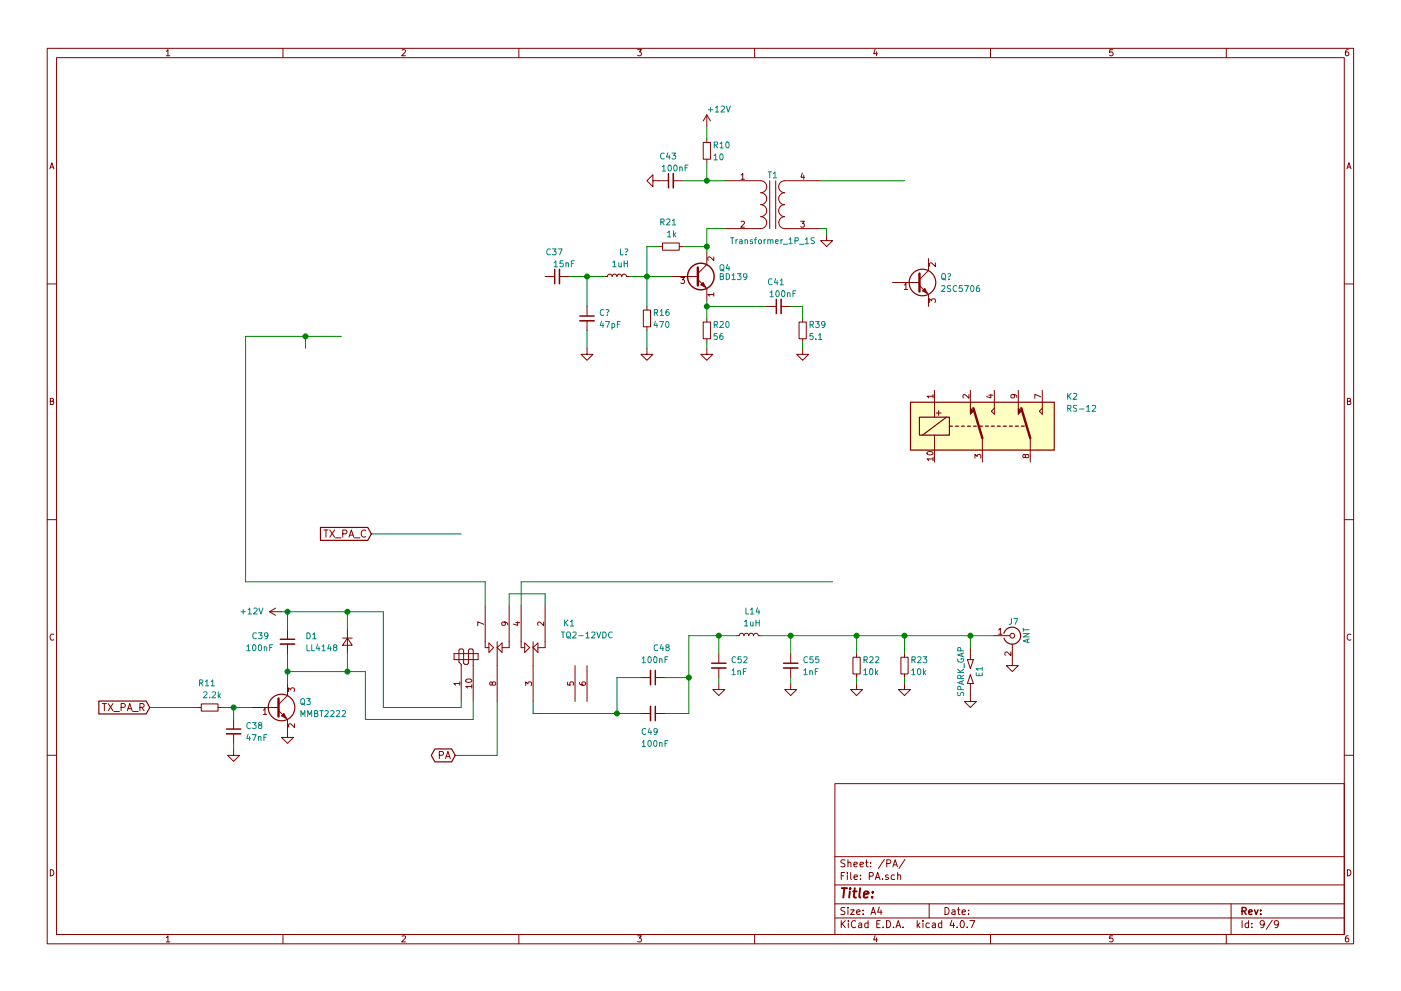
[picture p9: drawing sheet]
<svg xmlns="http://www.w3.org/2000/svg" width="297mm" height="210mm" viewBox="0 0 297 210" stroke-linecap="round" stroke-linejoin="round" font-family="sans-serif">
<g fill="none" stroke="#840000" stroke-width=".21">
<path d="M10 10.3h277v189.9h-277zM12 12.2h273v186.1h-273zM35.3 10.9l.3-.4v1.3M35.3 11.8h.7M60 10.3v1.9M85.2 10.6l.5-.1 .3 .4-.8 .9h.8M110 10.3v1.9M135.2 10.5h.8l-.4 .5 .3 .1 .1 .2-.1 .4-.2 .1-.5-.1M160 10.3v1.9M185.5 10.5l-.3 .9h.8M185.9 11v.8M210 10.3v1.9"/>
<path d="M235.9 10.5h-.6v.6h.6l.1 .5-.3 .2-.4-.1M260 10.3v1.9M285.9 10.5l-.4 .1-.2 .2-.1 .8 .3 .2 .4-.1 .1-.4-.1-.2-.4-.1-.3 .3M10.6 35.8l.4-1.3 .4 1.3M10.7 35.5h.6M138.4 38.3v-1.2l-1.2 1.2 1.2 1.3v-1.3h3.3M142.7 38.3h2.1M149.1 30.2h1.5v3.6h-1.5zM149.9 24.4v2.5M149.9 29.5v.7M149.9 33.8v.7M149.9 24.4l-.8 1.2"/>
<path d="M149.9 24.4l.7 1.2M153.7 38.3h7.6a1.27 1.27 0 0 1 1.3 1.3 1.27 1.27 0 0 1-1.3 1.3 1.27 1.27 0 0 1 1.3 1.3 1.27 1.27 0 0 1-1.3 1.2 1.27 1.27 0 0 1 1.3 1.3 1.27 1.27 0 0 1-1.3 1.3 1.27 1.27 0 0 1 1.3 1.2 1.27 1.27 0 0 1-1.3 1.3h-7.6M157.1 37.1l.4-.3v1.2M157.1 38h.7M163.2 38.3v10.2M164.5 38.3v10.2M170.1 36.7l-.3 .9h.8M170.4 37.2v.8M174 38.3h-7.6a1.27 1.27 0 0 0-1.3 1.3 1.27 1.27 0 0 0 1.3 1.3 1.27 1.27 0 0 0-1.3 1.3 1.27 1.27 0 0 0 1.3 1.2 1.27 1.27 0 0 0-1.3 1.3 1.27 1.27 0 0 0 1.3 1.3 1.27 1.27 0 0 0-1.3 1.2 1.27 1.27 0 0 0 1.3 1.3h7.6M285.6 35.8l.4-1.3 .4 1.3M285.7 35.5h.6M115.6 58.7h2"/>
<path d="M118.6 58.7h2M128.3 58.7h.5l.1-.4 .3-.1 .4 .1 .2 .4 .1-.4 .3-.1 .4 .1 .2 .4 .1-.4 .3-.1 .4 .1 .2 .4 .2-.4 .2-.1 .5 .1 .1 .4h.5M139.7 52.3h.8M140.5 51.6h3.5v1.5h-3.5zM142.2 58.7h5.8M144 52.3h.8M144.3 58.9h.8l-.4 .5 .4 .1v.5l-.2 .1-.6-.1M148 59.3l1.9 1.9v2.5M149.9 53.6v2.5l-1.9 1.9M151.3 54.5v.8l-.9-.8-.3 .2 .1 .5M157.1 47l.5-.1 .2 .4-.8 .9h.8M169.7 46.9h.8l-.4 .5 .4 .1v.6l-.2 .1-.6-.1"/>
<path d="M175.3 49.8v1.2h1.2l-1.2 1.3-1.3-1.3h1.3M189.2 59.9h5.7M196.8 54.9v2.5l-1.9 1.9M198.3 55.8v.8l-.9-.8-.3 .2 .1 .5M10 60.2h2M124.5 73.9v1.3h1.2l-1.2 1.2-1.3-1.2h1.3M124.5 65v2.1M124.5 68.1v2M136.4 65.8h1.5v3.5h-1.5zM137.2 73.9v1.3h1.2l-1.2 1.2-1.3-1.2h1.3M137.2 65v.8M137.2 69.3v.8"/>
<path d="M149.1 68.3h1.5v3.6h-1.5zM149.9 73.9v1.3h1.2l-1.2 1.2-1.3-1.2h1.3M149.9 67.6v.7M149.9 71.9v.7M151.3 62.5h-1.2l.3 .3M151.3 62.1v.7M162.6 65h2M165.6 65h2M169.4 68.3h1.5v3.6h-1.5zM170.2 73.9v1.3h1.2l-1.2 1.2-1.3-1.2h1.3M170.2 67.6v.7M170.2 71.9v.7"/>
<path d="M191.7 60.5l.4-.4v1.3M191.7 61.4h.7M194.9 60.6l1.9 1.9v2.5M197.1 64.2v-.8l.4 .4 .1-.4h.6l.1 .2-.1 .6M285 60.2h2M10.7 85.1h.5l.1-.5-.6-.1v1.3h.5l.2-.4-.3-.3M196.6 96a.76 .76 0 0 1 1.2 .2 .74 .74 0 0 1-1.3-.1zM197.8 84.1h-1.3l.4 .3M197.8 97.4h-1.3l.4 .3M197.8 83.7v.7M197.8 97v.7M198.1 82.8v5.7"/>
<path d="M198.1 92.3v5.7M198.5 87.6h1M199 87.1v1M205.4 83.7v.8l-.9-.8-.3 .2 .1 .5M205.7 82.8v5.1M206.7 97.2v-.8l.5 .4 .1-.3h.5l.2 .1-.2 .6M208.3 93v5M209.7 83.8h.8M210.1 83.7v.7l-.9-.3M210.8 82.8v5.1l-.6-.7 .6-.6M214.9 83.7l.2 .2-.1 .4-.6 .1-.1-.5 .3-.2 .7 .1 .3 .3v.2M215.9 82.8v5.1"/>
<path d="M217.4 96.6l.3-.2 .3 .1 .1 .1v.4l-.4 .1-.3-.1-.1-.5h-.3l-.1 .5 .3 .1 .2-.2M218.4 93v5M220.7 84.2l-1.3-.5v.8M221 82.8v5.1l-.7-.7 .7-.6M285.7 85.1h.5l.1-.5-.6-.1v1.3h.5l.2-.4-.3-.3M10 110.3h2M68.7 112.4h.8M69.1 112.4v1.6M69.9 112.4l1 1.6M70.9 112.4l-1 1.6M71.1 114.1h1.2M72.7 113.3l.7-.1 .2-.3-.1-.3-.2-.2h-.6v1.6"/>
<path d="M74 114l.5-1.6 .5 1.6M74.1 113.5h.8M75.1 114.1h1.2M77.5 112.6a.72 .72 0 0 0-1 .5 .72 .72 0 0 0 .7 .9l.3-.2M285 110.3h2M11.4 134.6a.58 .58 0 0 0-.8 .6 .58 .58 0 0 0 .8 .5M57.1 129.8l1.3 .8M57.1 129.8h2.6M58.4 129l-1.3 .8M61 133.6v2M61 136.6v2.1M72.6 135.4h2.1"/>
<path d="M73.7 135.4l1 1.5h-2.1zM73.7 133.6v5.1M96.3 138.7h5.1v1.2h-5.1zM102.6 132.5l-1.3-.6v.9M102.9 128.5v8.9h.8M103.7 136.4l.9 1-.9 1zM105.4 136.1v12.7M105.4 137.4l1.1-1v2zM106.9 132l.3 .2-.1 .4h-.6l-.1-.4 .2-.2h.7l.3 .3v.3M107.9 128.5v8.9h-1.4M109.3 132.1h.9M109.8 131.9v.8l-1-.3"/>
<path d="M110.5 128.5v8.9h.8M111.3 136.4l1 1-1 1zM113 137.4l1-1v2zM113 136.1v12.7M115.3 132v.8l-.9-.8-.4 .2 .1 .5M115.6 128.5v8.9h-1.6M152.4 138.7v2M156.2 134.9h.5l.1-.4 .3-.1 .5 .1 .1 .4 .2-.4 .2-.1 .5 .1 .1 .4 .2-.4 .3-.1 .4 .1 .2 .4 .1-.4 .3-.1 .4 .1 .2 .4h.5M167.6 138.7v2M180.8 139.4h1.6v3.6h-1.6zM181.6 138.7v.7M191 139.4h1.5v3.6h-1.5z"/>
<path d="M191.8 138.7v.7M205.1 139.9h1.3l-.7 2zM205.7 137.4v2.5M210.8 134.9h3.3M211.7 133.6l.4-.3v1.3M211.7 134.6h.7M214.3 138.3v.8l-.9-.8-.3 .3 .1 .4M214.6 136.6v4.6h1.3l-1.3 1.3-1.2-1.3h1.2M286.4 134.6a.58 .58 0 0 0-.8 .6 .58 .58 0 0 0 .8 .5M21.7 149.3h.9M22.1 149.3v1.5M22.9 149.3l1.1 1.5"/>
<path d="M24 149.3l-1.1 1.5M24.2 150.9h1.1M25.7 150.1l.7-.1 .2-.2-.1-.4-.2-.1h-.6v1.5M27 150.8l.5-1.5 .5 1.5M27.1 150.4h.8M28.1 150.9h1.2M29.7 150.1l.7-.1 .2-.2-.1-.4-.2-.1h-.6v1.5M30 150.1l.6 .7M41.9 150.1h.8M42.7 149.3h3.5v1.6h-3.5zM46.2 150.1h.8M49.5 159v1.3h1.3l-1.3 1.2-1.2-1.2h1.2"/>
<path d="M49.5 152.6v2.1M49.5 155.7v2M53.3 150.1h5.8M55.8 150.7l.4-.4v1.3M55.8 151.6h.7M59.1 150.7l1.9 1.9v3.9h1.2l-1.2 1.2-1.3-1.2h1.3M61 145v2.6l-1.9 1.9M61.2 146.7v-.8l.4 .5 .1-.4h.6l.1 .2-.1 .5M62.4 153.6v.8l-.9-.8-.3 .2 .1 .5M97.5 145h-1.3l.4 .4M97.5 144.7v.7M97.8 148.8v-7.8l-.5-.5v-2.6l.2-.2h.5l.3 .2v2.8l.3 .3h.5l.2-.3v-2.8l.3-.2h.5l.2 .2v10.9"/>
<path d="M98.9 144.2a.69 .69 0 0 1 1.1 .3 .74 .74 0 0 1-1.2-.1zM100 145.6h-1.2l.3 .4M100 145.3v.7M104.4 144.9l.2-.2h.4l.1 .2-.1 .4-.4 .1-.2-.1-.2-.6h-.3v.6l.2 .1 .3-.2M111.5 145.5v-.8l.4 .4 .1-.4h.6l.1 .2-.1 .6M120.3 144.7v.6l.6 .1v-.7h.6l.1 .2-.1 .5M121.9 141.2v7.6M122.9 144.8v.4l.3 .1 .7 .1 .3-.2-.2-.5-.6 .1v.4l.2 .2M124.5 141.2v7.6M135.9 151.4h2M135.9 143.8h2M138.9 151.4h2.1"/>
<path d="M138.9 143.8h2.1M152.4 145v1.3h1.3l-1.3 1.3-1.3-1.3h1.3M152.4 141.7v2.1M167.6 145v1.3h1.3l-1.3 1.3-1.2-1.3h1.2M167.6 141.7v2.1M181.6 145v1.3h1.3l-1.3 1.3-1.3-1.3h1.3M181.6 143v.8M191.8 145v1.3h1.2l-1.2 1.3-1.3-1.3h1.3M191.8 143v.8M205.7 143.1l.7 1.9h-1.3zM205.7 145v3.8h1.3l-1.3 1.3-1.2-1.3h1.2M10 160.2h2"/>
<path d="M93.1 160.2h.8l.1-.3v-.3l-.3-.2h-.6v1.6M94.5 161l.5-1.6 .5 1.6M94.6 160.5h.7M177 166.3h108v32h-108zM285 160.2h2M10.7 184.5a.65 .65 0 0 1 .7 .7 .65 .65 0 0 1-.7 .6zM35.3 198.9l.3-.4v1.3M35.3 199.8h.7M60 198.3v1.9M85.2 198.6l.5-.1 .3 .4-.8 .9h.8M110 198.3v1.9M135.2 198.5h.8l-.4 .5 .3 .1 .1 .2-.1 .4-.2 .1-.5-.1"/>
<path d="M160 198.3v1.9M177 194.8h108M177 191.8h108M177 187.8h108M177 181.8h108M178.4 195.3v1.5M178.4 185.8h.5M178.6 196l.6 .8M179.1 185.1h-.7v1.5M179.1 192.6l-.5-.1-.3 .3 .1 .3 .7 .4v.4l-.2 .1-.6-.1M179.1 182.5l-.5-.1-.3 .3 .1 .3 .7 .4v.4l-.2 .1-.6-.1M179.2 195.3l-.8 .9"/>
<path d="M179.7 185.1v.2M179.7 185.6v1M179.8 192.5v.2M179.8 183.1l.2-.2 .4 .1v.9M179.8 182.4v1.5M179.8 193v1M179.9 195.3v.2M179.9 195.8v1M180.3 193h.8l-.8 1h.8M180.4 185.1v1.3l.2 .2M181.1 183.4l.7-.1-.1-.3-.4-.1-.2 .2v.7h.6M181.1 186.1l.7-.1-.1-.3-.4-.1-.2 .2 .1 .7h.5"/>
<path d="M181.4 195.5a.71 .71 0 0 0-1 .5 .71 .71 0 0 0 .8 .8l.2-.1M181.6 193.5l.7-.1v-.3l-.4-.1-.3 .2 .1 .7h.6M182.1 195.9h.6v.9M182.3 183.4l.8-.1-.1-.3-.4-.1-.3 .2 .1 .7h.6M182.4 186.5v.1M182.4 185.7v.1M182.7 196.2l-.7 .3 .2 .3 .5-.1M183 193.9v.1M183 193.1v.1M183.5 182.9h.6M183.7 182.4v1.3l.4 .2M184 195.9l-.4-.1-.3 .3 .1 .6 .2 .1 .4-.1"/>
<path d="M184 195.3v1.5M184.3 185.9l.7-.1 .2-.2-.1-.3-.2-.2h-.6v1.5M184.6 183.8v.1M184.6 183v.1M184.7 194l.4-1.5 .5 1.5M184.8 193.6h.7M185.5 198.5l-.3 .9h.8M185.6 186.6l.5-1.5 .5 1.5M185.7 186.2h.7M185.9 199v.8M185.9 196h.5M186.4 192.5l-.3 1h.9"/>
<path d="M186.6 195.3h-.7v1.5h.7M186.8 193v1M187.1 186.5v.1M187.2 196.7v.1M187.5 182.3l-1.3 2M188 195.3a.76 .76 0 0 1 .8 .8 .76 .76 0 0 1-.8 .7zM188 183.2l.7-.1 .2-.2-.1-.3-.2-.2h-.6v1.5M188.3 185.7l-.3-.1-.3 .2 .1 .2 .5 .2v.3h-.6M189.3 183.9l.5-1.5 .5 1.5M189.4 183.5h.7M189.5 196.7v.1M189.7 185.7l-.5-.1-.2 .3v.6l.2 .1 .5-.1"/>
<path d="M190 196.8l.4-1.5 .6 1.5M190.1 196.4h.7M190.3 185.7l.2-.1 .4 .1 .1 .9M190.3 185.1v1.5M191.5 196.7v.1M191.9 182.3l-1.3 2M194.5 195.3v1.5M194.6 196.3l.4 .5M195 195.8l-.5 .6M195.7 195.3v.2M195.7 195.8v1M197 191.8v3"/>
<path d="M197 195.9l-.4-.1-.3 .3 .1 .6 .2 .1 .4-.1M197.7 195.9h.6v.9M198.3 196.2l-.7 .3 .2 .3 .5-.1M199.7 195.9l-.5-.1-.2 .3v.6l.2 .1 .5-.1M199.7 195.3v1.5M200.4 192.5a.76 .76 0 0 1 .8 .8 .76 .76 0 0 1-.8 .7zM201.8 195.2l-.4 1.1h1M201.9 193.1h.5l.1 .9M202.2 195.8v1M202.5 193.4l-.7 .3 .2 .3 .5-.1M202.9 196.7v.1M203 193h.6"/>
<path d="M203.2 192.5v1.3l.4 .2M203.8 195.4l.1-.1a.8 .8 0 0 1 .6 .8 .8 .8 0 0 1-.6 .7 .97 .97 0 0 1-.1-1.4zM204 193.5l.7-.1-.1-.3-.4-.1-.2 .2 .1 .7h.5M205.1 196.7v.1M205.4 193.9v.1M205.4 193.1v.1M205.6 195.3h1.1l-.7 1.5M210 198.3v1.9M235.9 198.5h-.6v.7l.6-.1 .1 .5-.3 .2-.4-.1M260 198.3v1.9M261 191.8v6.5M263.3 195.3v1.5"/>
<path d="M264.7 195.9l-.4-.1-.3 .3 .1 .6 .2 .1 .4-.1M264.7 195.3v1.5M265.4 196.7v.1M265.4 195.9v.1M268 196l-.2 .3h-.3l-.3-.3v-.4l.3-.3h.3l.2 .3a1.01 1.01 0 0 1-.4 1.2h-.3M269.7 195.2l-1.2 2M271 196l-.2 .3h-.3l-.3-.3v-.4l.3-.3h.3l.2 .3a1.01 1.01 0 0 1-.4 1.2h-.3M285.7 184.5a.65 .65 0 0 1 .7 .7 .65 .65 0 0 1-.7 .6zM285.9 198.5l-.4 .1-.2 .3-.1 .7 .3 .2 .4-.1 .1-.4-.1-.2-.4-.1-.3 .3"/>
<circle cx="214.6" cy="134.9" r=".51"/>
</g>
<g fill="none" stroke="#840000" stroke-width=".3">
<path d="M141.7 36.8v3.1M117.6 57.1v3.1M122.9 67.1h3.1M164.6 63.5v3M59.4 135.6h3.1M48 154.7h3.1M138.9 142.2v3.1M138.9 149.9v3M150.9 140.7h3M166.1 140.7h3.1M263.3 193.3l.8-.1 .1-.2-.1-.3-.2-.2h-.6v1.5M263.7 193.3l.5 .7"/>
<path d="M264.8 193.5l.7-.1-.1-.3-.4-.1-.2 .2v.7h.6M266 193l.3 1 .4-1M267.3 193.9v.1M267.3 193.1v.1"/>
<circle cx="148.6" cy="58.7" r="2.82"/>
</g>
<path d="M178.5 188.4h1.1M179 188.4l-.2 2M180.2 189.1l-.2 1.3M180.3 188.4l-.1 .2 .2-.1-.1-.1-.1 .2M180.9 189.1h.7M181.2 188.4l-.2 1.8 .1 .1 .4 .1M182.4 188.4l-.2 1.8 .2 .2M183.2 189.8l.9-.2v-.4l-.6-.1-.3 .3v.9h.7M184.9 190.3v.1M185.1 189.2l-.1 .2-.1-.1 .2-.1-.1 .2" fill="none" stroke="#840000" stroke-width=".41"/>
<g fill="none" stroke="#008484" stroke-width=".21">
<path d="M140.4 35.4l.4-.4v1.3M140.4 36.3h.7M140.8 32.6a.56 .56 0 0 0-.8 .5 .56 .56 0 0 0 .8 .5M141.6 32.4l-.3 .9h.8M141.7 35.1l.2-.1a.67 .67 0 0 1 .5 .7 .67 .67 0 0 1-.5 .6l-.3-.5zM141.9 32.9v.9M142.5 32.5h.8l-.5 .5 .4 .1v.5l-.2 .2-.5-.2M143 35.1l.1-.1a.67 .67 0 0 1 .5 .7 .67 .67 0 0 1-.5 .6l-.3-.5zM144.1 35.6l.2-.2 .3 .1 .1 .8M144.1 35.4v.9M145.3 35.6h.4M145.9 35h-.6v1.3"/>
<path d="M150.2 23.3h.9M150.6 22.8v1M151.4 33l.3-.3v1.2M151.4 33.9h.7M151.4 30.8l.6-.1 .1-.5-.7-.1v1.3M151.7 22.9l.3-.4v1.3M151.7 23.8h.7M151.7 30.8l.4 .6M152.7 30.5l.3-.4v1.3M152.7 31.4h.7M152.7 32.8l.2-.1a.67 .67 0 0 1 .4 .6 .67 .67 0 0 1-.4 .6l-.3-.5zM152.9 22.6l.5-.1 .2 .4-.8 .9h.8"/>
<path d="M154 30.2l.2-.1a.67 .67 0 0 1 .4 .7 .67 .67 0 0 1-.4 .6l-.3-.5zM154 22.5l.4 1.3 .4-1.3M162.9 36.5h.7M163.2 36.5v1.2M164 36.8l.3-.3v1.2M164 37.7h.7M116.7 52.9a.56 .56 0 0 0-.8 .5 .56 .56 0 0 0 .8 .5M117.1 52.8h.8l-.4 .5 .4 .1v.5l-.2 .2-.6-.2M117.5 55.7l.4-.4v1.3M117.5 56.6h.7M118.3 52.8h.9l-.6 1.3M119.4 55.3h-.6l-.1 .6h.7v.6l-.2 .1-.5-.1"/>
<path d="M120 55.9l.2-.2 .3 .1v.8M120 55.7v.9M121.1 55.9h.5M121.7 55.3h-.6v1.3M129.9 55.7l.4-.4v1.3M129.9 56.6h.7M131.2 55.7v.8l.3 .1 .2-.1M131.5 52.8v1.3h.7M131.7 55.7v.9M132.3 55.9h.7M132.3 55.3v1.3M132.5 52.9l.4-.1a.41 .41 0 0 1-.2 .7v.1"/>
<path d="M132.7 53.9v.2M133 55.3v1.3M140.1 47.1l.6-.1 .1-.4-.7-.1v1.2M140.4 47.1l.4 .6M141.3 46.6l.5-.1 .2 .3-.8 .9h.8M141.5 49.3l.4-.3v1.3M141.5 50.3h.7M142.5 46.8l.4-.3v1.2M142.5 47.7h.8M142.8 49v1.3M142.9 49.8l.4 .5M143.3 49.4l-.5 .5"/>
<path d="M152.7 56.3l.2-.1h.4l.2 .8a.42 .42 0 0 1-.2 .4 .42 .42 0 0 1-.5-.1l-.1-.3zM152.7 58.6l.6-.1v-.3l-.6-.1v1.2h.5l.2-.4-.3-.3M152.9 57.1l.6 .4M154 58.1a.64 .64 0 0 1 .7 .6 .64 .64 0 0 1-.7 .6zM154.3 56.1l-.3 .9h.7M154.6 56.6v.8M154.9 50.4h.7M155.2 58.4l.3-.3v1.2M155.2 59.3h.7M155.2 50.4v1.3M156 50.8v.9M156.3 58.1h.8l-.4 .4 .4 .1v.6l-.2 .1-.6-.1"/>
<path d="M156.4 50.8l-.4 .3M156.8 50.9h.5l.1 .8M157.4 51.1l-.6 .3 .1 .3 .5-.1M158 51l.1-.2 .3 .1 .1 .8M158 50.8v.9M158.3 58.6l-.2 .2h-.4v-.6l.4-.1 .2 .2v.7l-.3 .3h-.3M159.5 50.9l-.3-.1-.1 .2v.2l.4 .1v.3h-.4M159.9 50.8h.5M160.4 50.4l-.3 .2v1.1M160.9 50.9l.3-.1 .3 .3v.4l-.3 .2-.4-.2zM162 50.8v.9M162.4 50.8l-.4 .3"/>
<path d="M162.8 51l.2-.2 .3 .1v.8M162.8 50.8v.9M163.3 51l.2-.2 .3 .1 .1 .8M163.7 59.3a.56 .56 0 0 0-.8 .5 .56 .56 0 0 0 .8 .5M164.4 51.3l.6-.2v-.2l-.4-.1-.2 .2 .1 .6h.5M164.5 59.1l-.3 .9h.7M164.8 59.6v.8M165.4 59.5l.4-.3v1.2M165.6 50.8v.9M165.9 50.8l-.3 .3M166.1 51.8h.9M167.3 50.8l.3-.4v1.3"/>
<path d="M167.3 51.7h.7M168.6 51.1l.6-.1v-.5l-.6-.1v1.3M169.5 51.8h1M170.7 50.8l.4-.4v1.3M170.7 51.7h.7M172.7 50.5h-.6l-.1 .4a.54 .54 0 0 1 .6 .7l-.2 .1-.4-.1M199.7 58.2l.2-.1h.4l.2 .8a.42 .42 0 0 1-.2 .4 .42 .42 0 0 1-.5 0l-.2-.4zM199.9 59l.6 .4M201 58.1h.4a.41 .41 0 0 1-.2 .7M201.2 59.2v.1M127.5 68.1l-.2 1h.7M127.8 68.6v.9"/>
<path d="M128 65.8a.56 .56 0 0 0-.8 .5 .56 .56 0 0 0 .8 .5M128.4 68.2h.8l-.5 1.3M128.5 65.7h.4a.41 .41 0 0 1-.1 .7v.1M128.8 66.8v.1M129.7 68.7l.4-.1 .3 .3-.2 .5h-.5M129.7 68.6v1.3M130.9 68.8h.4M131.5 68.2h-.6v1.3M138.7 66.3h.6l.1-.5-.7-.1v1.2M139 68.1l-.3 1h.7M139 66.3l.4 .6M139.3 68.6v.9"/>
<path d="M139.8 68.2h.9l-.6 1.3M140 66l.3-.3v1.2M140 66.9h.7M141.2 68.3l.2-.1a.67 .67 0 0 1 .5 .7 .67 .67 0 0 1-.5 .6l-.3-.5zM141.8 65.7h-.4l-.2 .3v.7l.2 .2 .4-.1v-.6h-.4l-.2 .2M151.4 68.9l.6-.1 .1-.5-.7-.1v1.3M151.7 68.9l.4 .6M152 70.8h-.6v.5h.6v.6l-.1 .1-.5-.1M152.7 68.3l.4-.1 .3 .4-.8 .9h.8M153.2 70.8h-.4l-.1 .3-.1 .7 .2 .2 .5-.1-.1-.6-.4-.1-.2 .3M154 68.3l.2-.1a.67 .67 0 0 1 .4 .7 .67 .67 0 0 1-.4 .6l-.3-.5zM163.3 62l.3-.3v1.3"/>
<path d="M163.3 63h.7M164.6 61.8l.2-.1a.67 .67 0 0 1 .4 .6 .67 .67 0 0 1-.4 .7l-.3-.5zM165.4 60.4h.7M165.8 61.8l.2-.1a.67 .67 0 0 1 .4 .6 .67 .67 0 0 1-.4 .7l-.3-.5zM167 62.2l.2-.1 .3 .1v.8M167 62.1v.9M168.1 62.3h.5M168.7 61.7h-.6v1.3M171.8 68.9l.6-.1v-.5l-.6-.1v1.3M172.1 68.9l.4 .6M172.4 70.8h-.6l-.1 .5h.7v.6l-.2 .1-.5-.1M172.9 68.2h.8l-.4 .5 .3 .1v.6l-.1 .1-.6-.1"/>
<path d="M173 71.9v.1M173.5 71.1l.4-.3v1.2M173.5 72h.7M174.9 68.8l-.2 .2-.4-.1-.1-.6 .5-.1 .2 .2v.8l-.4 .3h-.2M199.6 60.7l.5-.1 .3 .4-.8 .9h.8M201.6 60.6h-.6l-.1 .5a.54 .54 0 0 1 .6 .6l-.2 .2-.4-.1M202.8 60.7a.56 .56 0 0 0-.7 .5 .56 .56 0 0 0 .7 .5M204 60.6h-.6v.6h.6v.5l-.2 .2-.4-.2M204.5 60.6h.8l-.5 1.3M205.9 60.7l.2-.1a.67 .67 0 0 1 .4 .6 .67 .67 0 0 1-.4 .7l-.3-.5zM207.6 60.6h-.4l-.1 .3-.1 .7 .2 .3 .5-.2-.1-.6h-.4l-.2 .2M226.4 86.7l.6-.1v-.5l-.6-.1v1.3"/>
<path d="M226.4 83.5v1.2M226.5 84l.6 .7M226.7 86.7l.4 .6M227.1 83.5l-.7 .7M227.6 83.6l.5-.1 .2 .3-.8 .9h.8M228.3 86h-.6l-.1 .5a.54 .54 0 0 1 .6 .6l-.1 .2-.5-.1M228.9 86.8h.9M230.4 86.4l.3-.4v1.3M230.4 87.3h.7M231.6 86.1l.5-.1 .2 .4-.8 .9h.8M51.1 129.8h.9M51.6 129.3v1"/>
<path d="M52.3 137.2l.4-.4v1.3M52.3 138.1h.7M52.6 129.4l.4-.4v1.3M52.6 130.3h.7M53.6 136.9l.2-.1a.67 .67 0 0 1 .5 .6 .67 .67 0 0 1-.5 .7l-.3-.5zM53.8 129.1l.5-.1 .2 .4-.8 .9h.8M54.4 134.4a.56 .56 0 0 0-.8 .5 .56 .56 0 0 0 .8 .5M54.8 134.3h.8l-.5 .4 .4 .1v.6l-.2 .1-.5-.1M54.9 136.9l.1-.1a.67 .67 0 0 1 .5 .6 .67 .67 0 0 1-.5 .7l-.2-.5zM54.9 129l.4 1.3 .5-1.3M56 137.3l.2-.1 .3 .1 .1 .8M56 137.2v.9"/>
<path d="M56.8 134.8l-.2 .2h-.4l-.1-.6 .5-.1 .2 .2-.1 .7-.3 .3h-.2M57.2 137.4h.4M57.8 136.8h-.6v1.3M65.1 134.3a.64 .64 0 0 1 .7 .6 .64 .64 0 0 1-.7 .6zM65.1 136.8v1.3h.6M66.1 136.8v1.3h.6M66.3 134.6l.3-.3v1.2M66.3 135.5h.7M67.3 136.7l-.2 .9h.7M67.6 137.2v.9M68.3 137.2l.3-.4v1.3M68.3 138.1h.7"/>
<path d="M69.8 136.7l-.3 .9h.8M70.1 137.2v.9M70.9 137.3l-.2-.2 .1-.3 .6 .1v.3l-.6 .2-.1 .2 .1 .3 .1 .2h.3l.2-.3v-.3l-.2-.2M119 134.1h.7M119.4 134.1v1.3M119.7 131.5v1.3M119.9 132.1l.5 .7M120.3 134.1h.5l.2 .8a.42 .42 0 0 1-.3 .4 .42 .42 0 0 1-.4 0l-.2-.4zM120.3 135l.7 .5M120.4 131.5l-.7 .8M120.9 131.9l.4-.4v1.3M120.9 132.8h.7"/>
<path d="M121.4 134.2l.5-.1 .2 .3-.7 1h.7M122.7 134.9h1M124.2 134.4l.4-.3v1.3M124.2 135.4h.7M125.5 134.2l.4-.1 .3 .3-.8 1h.8M126.5 134.1l.4 1.3 .5-1.3M127.8 134.1a.64 .64 0 0 1 .7 .6 .64 .64 0 0 1-.7 .7zM129.8 134.2a.56 .56 0 0 0-.8 .5 .56 .56 0 0 0 .8 .5M136.1 139.7l.4-.4v1.3M137.5 139.4l.1-.1a.67 .67 0 0 1 .5 .7 .67 .67 0 0 1-.5 .6l-.2-.5zM138.7 139.4l.2-.1a.67 .67 0 0 1 .4 .7 .67 .67 0 0 1-.4 .6l-.3-.5zM139.4 136.9a.56 .56 0 0 0-.7 .5 .56 .56 0 0 0 .7 .5"/>
<path d="M139.9 139.9l.1-.2 .3 .1 .1 .8M139.9 139.7v.9M140.2 136.7l-.2 .9h.7M140.5 137.2v.9M141 139.9h.4M141.4 137.3l-.2-.2 .1-.3 .5 .1v.3l-.5 .2-.1 .2v.3l.2 .2h.3l.2-.3-.1-.3-.1-.2M141.6 139.3h-.6v1.3M156 139.4a.56 .56 0 0 0-.8 .6 .56 .56 0 0 0 .8 .5M157.1 139.3h-.6v.6h.6v.6l-.2 .1-.4-.1M157.7 139.4l.5-.1 .2 .4-.8 .9h.8M157.9 131.9l.3-.4v1.3M157.9 132.8h.7"/>
<path d="M158.1 129v1.3h.6M159.1 129.4l.4-.4v1.3M159.1 130.3h.7M159.1 131.9l.1 .8 .3 .1 .2-.1M159.7 131.9v.9M160.3 131.5v1.3M160.3 132.1h.7M160.6 128.9l-.3 .9h.8M160.9 129.4v.9M161 131.5v1.3M171.2 139.4a.56 .56 0 0 0-.8 .6 .56 .56 0 0 0 .8 .5M172.4 139.3h-.6l-.1 .6h.7v.6l-.2 .1-.5-.1"/>
<path d="M173.6 139.3h-.6l-.1 .6h.7v.6l-.2 .1-.5-.1M183.2 140l.6-.1v-.5l-.6-.1v1.3M183.5 140l.4 .6M184.4 139.4l.5-.1 .2 .4-.8 .9h.8M185.6 139.4l.5-.1 .2 .4-.8 .9h.8M193.3 140l.7-.1v-.5l-.7-.1v1.3M193.6 140l.5 .6M194.6 139.4l.4-.1 .3 .4-.8 .9h.8M195.7 139.3h.8l-.4 .5 .3 .1v.6l-.1 .1-.6-.1M203.1 139.8a.59 .59 0 0 0 .6 .7 .59 .59 0 0 0 .5-.7l-.4-.1v.3M203.7 138.1l-.1-.6-.5-.1-.1 .7h1.3M203.9 138.7v.5"/>
<path d="M204.3 138.5l-1.3 .5 1.3 .4M214.5 131.2l-.1 1.1-.4 .2M214.9 131.2h.9l-.6 1.3M216.9 134.4h1.3l-1.3 .7h1.3M216.9 133.3v.7M216.9 133.6h1.3M217.8 135.7v.6M218.2 135.6l-1.3 .4 1.3 .4M42.3 144.9l.6-.1 .1-.5-.7-.1v1.3M42.6 144.9l.4 .6M43.2 146.9l.5-.1 .2 .3-.8 1h.8M43.5 144.6l.4-.4v1.3"/>
<path d="M43.5 145.5h.7M44.4 147.9v.2M44.8 144.6l.3-.4v1.3M44.8 145.5h.7M45 146.9l.5-.1 .2 .3-.8 1h.8M46.3 146.8v1.3M46.4 147.6l.4 .5M46.8 147.2l-.5 .5M52.6 155.8l-.3 .9h.8M52.9 156.3v.8M53.1 153.4a.56 .56 0 0 0-.8 .5 .56 .56 0 0 0 .8 .6M53.5 155.8h.8l-.5 1.3"/>
<path d="M53.5 153.3h.8l-.4 .5 .4 .1v.6l-.2 .1-.6-.1M54.8 156.4l.2-.1h.3v.8M54.8 156.3v.8M55 153.8l-.2-.2 .1-.2h.6v.3l-.6 .2-.1 .2 .1 .4 .1 .1h.3l.2-.3v-.3l-.2-.2M56 156.4h.4M56.6 155.8h-.6v1.3M63.8 148.4l.2-.2 .4 .1 .2 .8a.42 .42 0 0 1-.2 .3 .42 .42 0 0 1-.5 0l-.1-.3zM63.8 152v-1.2l.4 .9 .4-.9v1.2M64 149.2l.6 .4M65 148.2h.8l-.4 .5 .3 .1v.6l-.1 .1-.6-.1M65.3 152v-1.2l.4 .9 .4-.9v1.2M66.7 151.4l.6-.1v-.4l-.6-.1v1.2h.5l.2-.4-.3-.2"/>
<path d="M67.8 150.8h.7M68.1 150.8v1.2M68.9 150.9l.5-.1 .2 .3-.8 .9h.8M70.1 150.9l.5-.1 .2 .3-.8 .9h.8M71.3 150.9l.5-.1 .2 .3-.8 .9h.8M72.5 150.9l.5-.1 .3 .3-.8 .9h.8M136.1 157.5l.4-.4v1.3M136.1 158.4h.8M136.1 140.6h.8M136.9 154.7a.56 .56 0 0 0-.8 .5 .56 .56 0 0 0 .8 .5M137.5 157.2l.1-.1a.67 .67 0 0 1 .5 .7 .67 .67 0 0 1-.5 .6l-.2-.5zM137.7 154.5l-.3 .9h.8"/>
<path d="M138 155v.8M138.7 157.2l.2-.1a.67 .67 0 0 1 .4 .7 .67 .67 0 0 1-.4 .6l-.3-.5zM139.3 155.1l-.2 .3-.4-.1v-.6l.4-.1 .2 .2v.7l-.3 .3h-.3M139.9 157.7l.1-.2 .3 .1 .1 .8M139.9 157.5v.9M141 157.7h.4M141.6 157.1h-.6v1.3M155.2 142.2l.3-.3v1.2M155.2 143.1h.7M156.5 142.4l.1-.1 .3 .1 .1 .7M156.5 142.3v.8M157.6 142.5h.4"/>
<path d="M158.2 141.9h-.6v1.2M170.4 142.2l.4-.3v1.2M170.4 143.1h.7M171.7 142.4l.2-.1 .3 .1v.7M171.7 142.3v.8M172.8 142.5h.5M173.5 141.9h-.7v1.2M183.1 142.2l.4-.3v1.2M183.1 143.1h.7M184.5 142l.1-.1a.67 .67 0 0 1 .5 .6 .67 .67 0 0 1-.5 .6l-.2-.4zM185.6 141.9v1.2M185.8 142.7l.3 .4"/>
<path d="M186.1 142.3l-.5 .5M193.3 142.2l.3-.3v1.2M193.3 143.1h.7M194.6 142l.2-.1a.67 .67 0 0 1 .4 .6 .67 .67 0 0 1-.4 .6l-.3-.4zM195.8 141.9v1.2M195.9 142.7l.4 .4M196.3 142.3l-.5 .5M203 142.7h1.3M203 142l.8 .7M203.1 146.9v.6h.4a.54 .54 0 0 1 .7-.6l.1 .2-.1 .5M203.7 146.3l-.1-.6h-.5l-.1 .6h1.3M203.7 144l-.1-.6-.5-.1-.1 .7h1.3"/>
<path d="M203.9 144.5v.6M204.3 144.4l-1.3 .4 1.3 .4M204.3 143.3l-.6 .4M204.3 142l-.7 .5M204.4 140.8v.9M207 142.7v.7h1.3v-.7M207.6 142.9v.5M208.3 141.9h-1.3l.3 .4M208.3 141.5v.8"/>
</g>
<g fill="none" stroke="#008400" stroke-width=".21">
<path d="M144.8 38.3h8.9M149.9 26.9v2.6M149.9 34.5v3.8M174 38.3h17.8M120.6 58.7h7.7M124.5 58.7v6.3M133.3 58.7h8.9M139.7 52.3h-2.5v12.7M144.8 52.3h5.1M153.7 48.5h-3.8v5.1M174 48.5h1.3v1.3M64.8 71.4v2.5"/>
<path d="M72.4 71.4h-20.3v52h50.8v5.1M124.5 70.1v3.8M137.2 70.1v3.8M149.9 63.7v3.9M149.9 72.6v1.3M149.9 65h12.7M167.6 65h2.6v2.6M170.2 72.6v1.3M78.7 113.3h19.1M59.7 129.8h21.6v20.3h16.5v-1.3M61 129.8v3.8M61 138.7v6.3"/>
<path d="M73.7 129.8v3.8M73.7 138.7v3.8M107.9 128.5v-2.5h7.7v2.5M152.4 134.9v3.8M156.2 134.9h-10.2v16.5h-5M161.3 134.9h49.5M167.6 134.9v3.8M176.5 123.4h-66v5.1M181.6 134.9v3.8M191.8 134.9v3.8M205.7 134.9v2.5M31.7 150.1h10.2"/>
<path d="M47 150.1h6.3M49.5 150.1v2.5M49.5 157.7v1.3M61 142.5h16.5v10.1h22.8v-3.8M105.4 148.8v11.5h-8.9M113 148.8v2.6h22.9M135.9 143.8h-5.1v7.6M141 143.8h5M152.4 143.8v1.2M167.6 143.8v1.2M181.6 143.8v1.2M191.8 143.8v1.2"/>
</g>
<path d="M142.7 36.8v3.1M118.6 57.1v3.1M122.9 68.1h3.1M165.6 63.5v3M59.4 136.6h3.1M48 155.7h3.1M137.9 142.2v3.1M137.9 149.9v3M150.9 141.7h3M166.1 141.7h3.1" fill="none" stroke="#840000" stroke-width=".33"/>
<g fill="#008400" stroke="#008400" stroke-width=".25">
<circle cx="149.9" cy="52.3" r=".51"/>
<circle cx="64.8" cy="71.4" r=".51"/>
<circle cx="205.7" cy="134.9" r=".51"/>
<circle cx="191.8" cy="134.9" r=".51"/>
<circle cx="181.6" cy="134.9" r=".51"/>
<circle cx="167.6" cy="134.9" r=".51"/>
<circle cx="152.4" cy="134.9" r=".51"/>
<circle cx="146.1" cy="143.8" r=".51"/>
<circle cx="130.8" cy="151.4" r=".51"/>
<circle cx="73.7" cy="142.5" r=".51"/>
<circle cx="73.7" cy="129.8" r=".51"/>
<circle cx="61" cy="142.5" r=".51"/>
<circle cx="61" cy="129.8" r=".51"/>
<circle cx="49.5" cy="150.1" r=".51"/>
<circle cx="149.9" cy="65" r=".51"/>
<circle cx="137.2" cy="58.7" r=".51"/>
<circle cx="149.9" cy="38.3" r=".51"/>
<circle cx="124.5" cy="58.7" r=".51"/>
</g>
<g fill="none" stroke="#840000" stroke-width=".25">
<path d="M193 85.3h30.5v10.2h-30.5zM194.9 88.5h6.4v3.8h-6.4zM200.7 88.5l-5.1 3.8M201.3 90.4h.6M202.6 90.4h.6M203.8 90.4h.7M205.1 90.4h.6M206.4 90.4h.6M207.6 90.4h.7M208.9 90.4h.6M210.2 90.4h.6M211.5 90.4h.6"/>
<path d="M212.7 90.4h.7M214 90.4h.6M215.3 90.4h.6M216.5 90.4h.7M67.9 111.9h10.1l.7 1.4-.7 1.3h-10.1zM212.9 134.4a1.8 1.8 0 0 1 1.9-1.3 1.8 1.8 0 0 1 1.6 1.8M216.4 134.9a1.8 1.8 0 0 1-1.5 1.8 1.8 1.8 0 0 1-2-1.3M21 148.7h10l.7 1.4-.7 1.4h-10zM92.2 158.9h3.6l.7 1.4-.7 1.3h-3.6l-.8-1.3z"/>
<circle cx="195.6" cy="59.9" r="2.82"/>
<circle cx="59.7" cy="150.1" r="2.82"/>
</g>
<path d="M194.9 58v3.8M206.4 86.6l1.9 6.4M216.5 86.6l1.9 6.4M59.1 148.2v3.8" fill="none" stroke="#840000" stroke-width=".51"/>
<g fill="#840000" stroke="#840000" stroke-width=".21">
<path d="M59.7 151.9l.5-.5 .5 1z"/>
<path d="M148.6 60.4l.5-.5 .5 1.1z"/>
<path d="M205.7 86.6l.7 .6-.7 .7z"/>
<path d="M215.9 86.6l.6 .6-.6 .7z"/>
<path d="M195.6 61.7l.5-.5 .5 1z"/>
</g>
<path d="M148 56.8v3.8z" fill="#840000" stroke="#840000" stroke-width=".51"/>
<path d="M193 85.3h30.5v10.2h-30.5z" fill="#ffffc2" stroke="#ffffc2" stroke-width=".21"/>
</svg>
